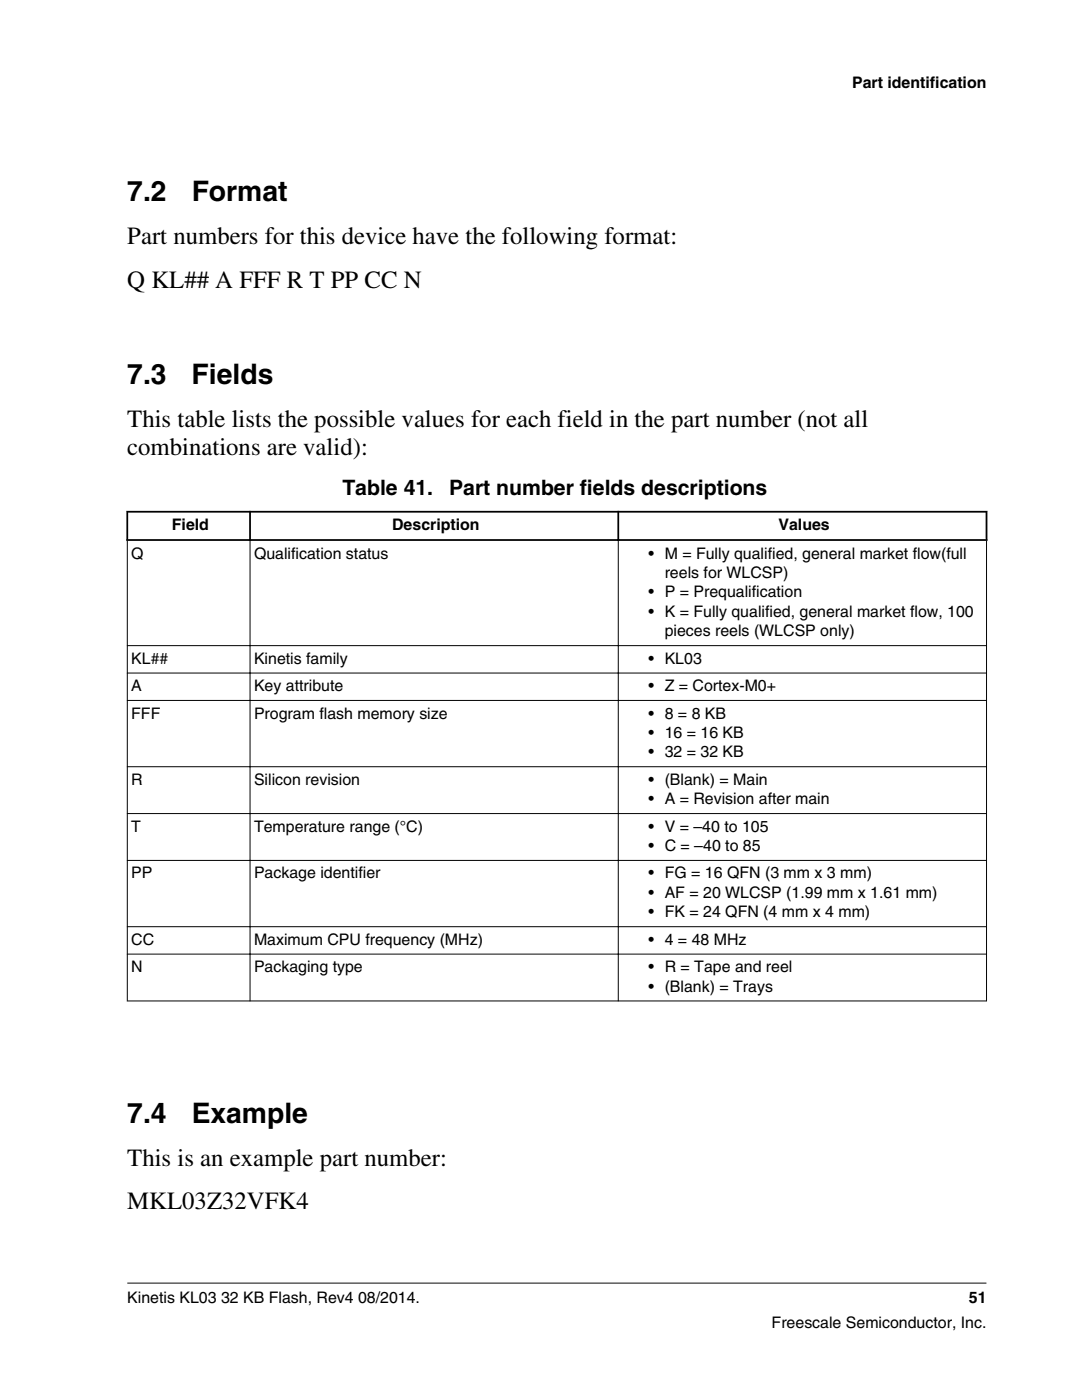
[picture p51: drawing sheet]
<svg xmlns="http://www.w3.org/2000/svg" width="216mm" height="279mm" viewBox="0 0 216 279" stroke-linecap="round" stroke-linejoin="round" font-family="sans-serif">
<defs><g id="words">
<g font-size="5.6">
<text x="25.4" y="40.2">7.2</text>
<text x="38.2" y="40.2">Format</text>
<text x="25.4" y="76.6">7.3</text>
<text x="38.2" y="76.6">Fields</text>
<text x="25.4" y="224.1">7.4</text>
<text x="38.2" y="224.1">Example</text>
</g>
<g font-size="4.9">
<text x="25.4" y="48.8">Part numbers for this device have the following format:</text>
<text x="25.4" y="57.4">Q KL## A FFF R T PP CC N</text>
<text x="25.4" y="85.2">This table lists the possible values for each field in the part number (not all</text>
<text x="25.4" y="90.8">combinations are valid):</text>
<text x="25.4" y="232.7">This is an example part number:</text>
<text x="25.4" y="241.4">MKL03Z32VFK4</text>
</g>
<g font-size="4.2">
<text x="68.3" y="98.9">Table 41.</text>
<text x="89.6" y="98.9">Part number fields descriptions</text>
</g>
<g font-size="3.2">
<text x="170" y="17.5">Part identification</text>
<text x="34.3" y="105.8">Field</text>
<text x="78.3" y="105.8">Description</text>
<text x="155.3" y="105.8">Values</text>
<text x="26.2" y="111.5">Q</text>
<text x="50.7" y="111.5">Qualification status</text>
<text x="129.4" y="111.5">• M = Fully qualified, general market flow(full</text>
<text x="129.4" y="119.2">• P = Prequalification</text>
<text x="132.6" y="115.3">reels for WLCSP)</text>
<text x="129.4" y="123.1">• K = Fully qualified, general market flow, 100</text>
<text x="132.6" y="127">pieces reels (WLCSP only)</text>
<text x="26.2" y="132.5">KL##</text>
<text x="26.2" y="137.9">A</text>
<text x="50.7" y="132.5">Kinetis family</text>
<text x="50.7" y="137.9">Key attribute</text>
<text x="129.4" y="132.5">• KL03</text>
<text x="129.4" y="137.9">• Z = Cortex-M0+</text>
<text x="26.2" y="143.4">FFF</text>
<text x="50.7" y="143.4">Program flash memory size</text>
<text x="129.4" y="143.4">• 8 = 8 KB</text>
<text x="129.4" y="147.3">• 16 = 16 KB</text>
<text x="129.4" y="151.2">• 32 = 32 KB</text>
<text x="26.2" y="156.6">R</text>
<text x="50.7" y="156.6">Silicon revision</text>
<text x="129.4" y="156.6">• (Blank) = Main</text>
<text x="129.4" y="160.5">• A = Revision after main</text>
<text x="26.2" y="166">T</text>
<text x="50.7" y="166">Temperature range (°C)</text>
<text x="129.4" y="166">• V = –40 to 105</text>
<text x="129.4" y="169.9">• C = –40 to 85</text>
<text x="26.2" y="175.3">PP</text>
<text x="50.7" y="175.3">Package identifier</text>
<text x="129.4" y="179.2">• AF = 20 WLCSP (1.99 mm x 1.61 mm)</text>
<text x="129.4" y="175.3">• FG = 16 QFN (3 mm x 3 mm)</text>
<text x="129.4" y="183.1">• FK = 24 QFN (4 mm x 4 mm)</text>
<text x="26.2" y="188.6">CC</text>
<text x="50.7" y="188.6">Maximum CPU frequency (MHz)</text>
<text x="129.4" y="188.6">• 4 = 48 MHz</text>
<text x="26.2" y="194">N</text>
<text x="50.7" y="194">Packaging type</text>
<text x="129.4" y="194">• R = Tape and reel</text>
<text x="129.4" y="197.9">• (Blank) = Trays</text>
<text x="25.4" y="260">Kinetis KL03 32 KB Flash, Rev4 08/2014.</text>
<text x="193.3" y="260">51</text>
<text x="154" y="265">Freescale Semiconductor, Inc.</text>
</g>
</g></defs>
<path d="M25.2 102.1h171.8M25.2 107.8h171.8M25.4 102v5.9M49.9 102v5.9M123.4 102v5.9M196.8 102v5.9" fill="none" stroke="#000" stroke-width=".35"/>
<g fill="none" stroke="#000" stroke-width=".2">
<path d="M25.4 107.9v91.9M49.9 107.6v92.2M123.4 107.6v92.2M196.8 107.9v91.9M25.3 128.9h171.6M25.3 134.3h171.6M25.3 139.8h171.6M25.3 153h171.6M25.3 162.4h171.6M25.3 171.7h171.6M25.3 184.9h171.6M25.3 190.4h171.6"/>
<path d="M25.3 199.8h171.6M25.4 256.1h171.4"/>
</g>
<use href="#words"/>
</svg>
